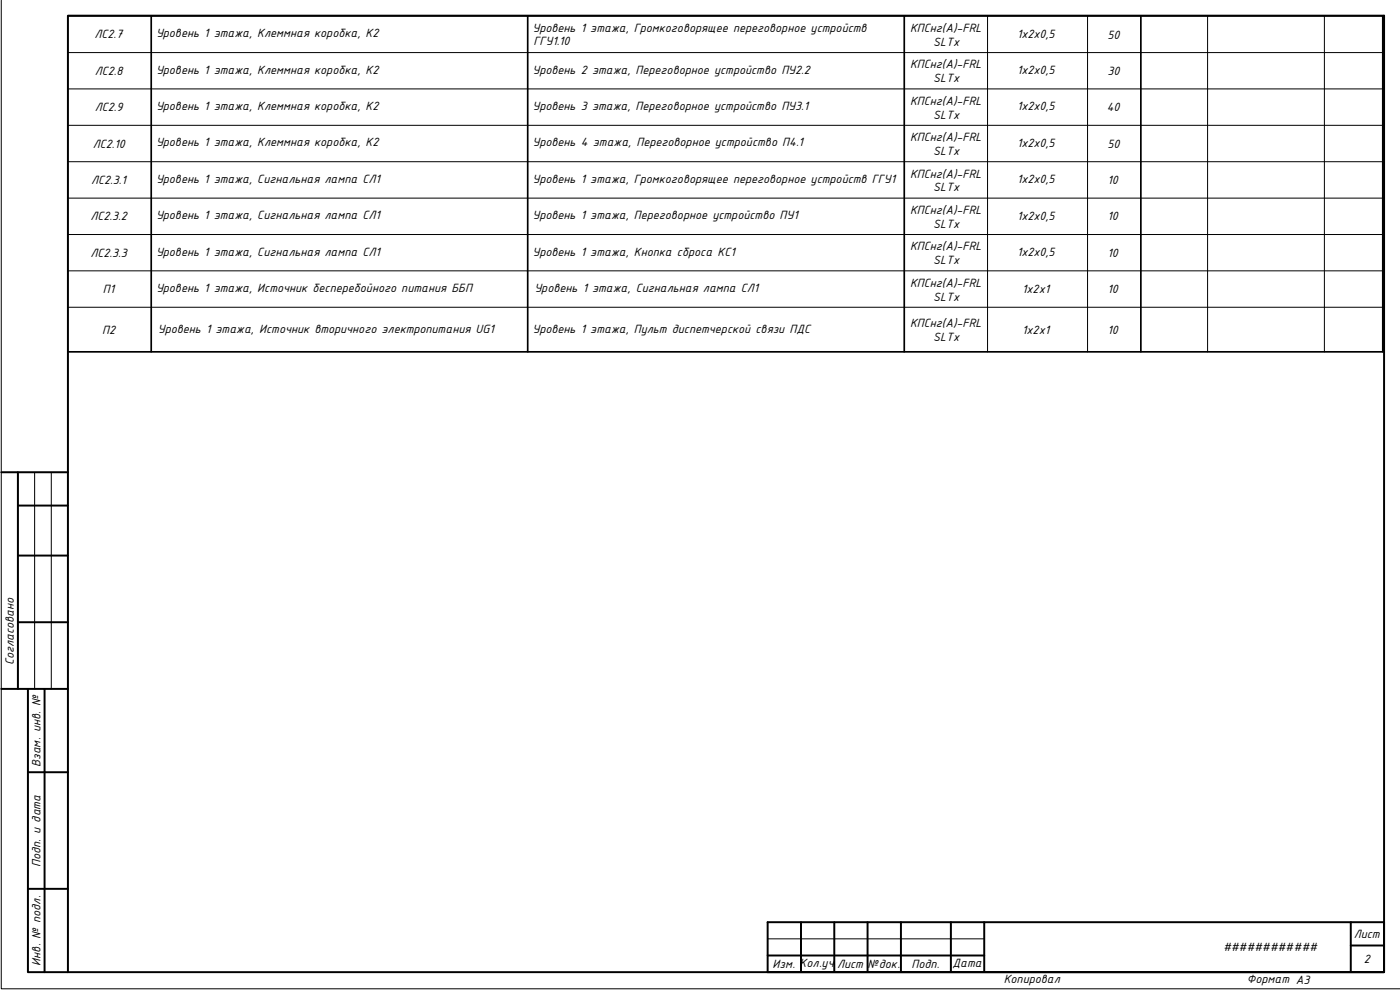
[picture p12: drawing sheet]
<svg xmlns="http://www.w3.org/2000/svg" width="420mm" height="297mm" viewBox="0 0 420 297" stroke-linecap="round" stroke-linejoin="round" font-family="sans-serif">
<defs><g id="words">
<g font-size="3.9">
<text x="28.4" y="11.5">ЛС2.7</text>
<text x="46.8" y="11.2">Уровень 1 этажа, Клеммная коробка, К2</text>
<text x="159.8" y="9.5">Уровень 1 этажа, Громкоговорящее переговорное устройств</text>
<text x="273.1" y="9.6">КПСнг(А)-FRL</text>
<text x="305.2" y="11.3">1х2x0,5</text>
<text x="332.3" y="11.6">50</text>
<text x="160.1" y="13.6">ГГУ1.10</text>
<text x="280.1" y="13.8">SLTx</text>
<text x="28.4" y="22.5">ЛС2.8</text>
<text x="46.8" y="22.1">Уровень 1 этажа, Клеммная коробка, К2</text>
<text x="159.8" y="22.1">Уровень 2 этажа, Переговорное устройство ПУ2.2</text>
<text x="273.1" y="20.5">КПСнг(А)-FRL</text>
<text x="305.2" y="22.2">1х2x0,5</text>
<text x="332.3" y="22.5">30</text>
<text x="280.1" y="24.7">SLTx</text>
<text x="28.4" y="33.4">ЛС2.9</text>
<text x="46.8" y="33">Уровень 1 этажа, Клеммная коробка, К2</text>
<text x="159.8" y="33">Уровень 3 этажа, Переговорное устройство ПУ3.1</text>
<text x="273.1" y="31.4">КПСнг(А)-FRL</text>
<text x="280.1" y="35.6">SLTx</text>
<text x="305.2" y="33.2">1х2x0,5</text>
<text x="332.1" y="33.4">40</text>
<text x="27.9" y="44.3">ЛС2.10</text>
<text x="46.8" y="43.9">Уровень 1 этажа, Клеммная коробка, К2</text>
<text x="159.8" y="43.9">Уровень 4 этажа, Переговорное устройство П4.1</text>
<text x="273.1" y="42.4">КПСнг(А)-FRL</text>
<text x="280.1" y="46.5">SLTx</text>
<text x="305.2" y="44.1">1х2x0,5</text>
<text x="332.3" y="44.3">50</text>
<text x="273.1" y="53.3">КПСнг(А)-FRL</text>
<text x="27.4" y="55.2">ЛС2.3.1</text>
<text x="46.8" y="54.8">Уровень 1 этажа, Cигнальная лампа СЛ1</text>
<text x="159.8" y="54.8">Уровень 1 этажа, Громкоговорящее переговорное устройств ГГУ1</text>
<text x="280.1" y="57.4">SLTx</text>
<text x="305.2" y="55">1х2x0,5</text>
<text x="332.4" y="55.2">10</text>
<text x="46.8" y="65.8">Уровень 1 этажа, Cигнальная лампа СЛ1</text>
<text x="159.8" y="65.8">Уровень 1 этажа, Переговорное устройство ПУ1</text>
<text x="273.1" y="64.2">КПСнг(А)-FRL</text>
<text x="305.2" y="65.9">1х2x0,5</text>
<text x="27.2" y="66.2">ЛС2.3.2</text>
<text x="280.1" y="68.4">SLTx</text>
<text x="332.4" y="66.2">10</text>
<text x="27.2" y="77.1">ЛС2.3.3</text>
<text x="46.8" y="76.7">Уровень 1 этажа, Cигнальная лампа СЛ1</text>
<text x="159.8" y="76.7">Уровень 1 этажа, Кнопка сброса КС1</text>
<text x="273.1" y="75.1">КПСнг(А)-FRL</text>
<text x="305.2" y="76.8">1х2x0,5</text>
<text x="332.4" y="77.1">10</text>
<text x="280.1" y="79.3">SLTx</text>
<text x="30.9" y="88">П1</text>
<text x="46.8" y="87.6">Уровень 1 этажа, Источник бесперебойного питания ББП</text>
<text x="160.4" y="87.6">Уровень 1 этажа, Cигнальная лампа СЛ1</text>
<text x="273.1" y="86">КПСнг(А)-FRL</text>
<text x="306.8" y="88">1х2x1</text>
<text x="332.4" y="88">10</text>
<text x="280.1" y="90.2">SLTx</text>
<text x="30.6" y="100.1">П2</text>
<text x="47.4" y="99.8">Уровень 1 этажа, Источник вторичного электропитания UG1</text>
<text x="159.8" y="99.8">Уровень 1 этажа, Пульт диспетчерской связи ПДС</text>
<text x="273.1" y="98.2">КПСнг(А)-FRL</text>
<text x="306.8" y="100.1">1х2x1</text>
<text x="332.4" y="100.1">10</text>
<text x="280.1" y="102.3">SLTx</text>
<text x="4.1" y="199.5" transform="rotate(-90 4.1 199.5)">Согласовано</text>
<text x="12.1" y="230.1" transform="rotate(-90 12.1 230.1)">Взам. инв. №</text>
<text x="12.1" y="260.1" transform="rotate(-90 12.1 260.1)">Подп. и дата</text>
<text x="406.3" y="281.4">Лист</text>
<text x="367.1" y="285.4">############</text>
<text x="12.1" y="289.7" transform="rotate(-90 12.1 289.7)">Инв. № подл.</text>
<text x="231.9" y="290.4">Изм. Кол.уч</text>
<text x="251.2" y="290.4">Лист №док.</text>
<text x="273.6" y="290.4">Подп.</text>
<text x="285.8" y="290.2">Дата</text>
<text x="409.3" y="288.9">2</text>
<text x="301.2" y="295.1">Копировал</text>
<text x="374.2" y="295.1">Формат А3</text>
</g>
</g></defs>
<!-- layer: 0 -->
<g fill="none" stroke="#000" stroke-width=".3">
<path d="M.4 .1v296.6h419.8M20.4 4.9h394.6M20.4 15.8h394.6M296.4 4.7v100.9M326.4 4.7v100.9M362.4 4.7v100.9M397.5 4.7v100.9M20.4 26.7h394.6M20.4 37.6h394.6M20.4 48.5h394.6M20.4 59.4h394.6M20.4 70.4h394.6"/>
<path d="M20.4 81.3h394.6M20.4 92.2h394.6M10.4 141.7v65M15.4 141.7v65M230.4 281.7h65"/>
</g>
<path d="M45.4 4.7v100.9M158.4 4.7v100.9M271.4 4.7v100.9M342.4 4.7v100.9M415 4.7v100.9h-394.6" fill="none" stroke="#000" stroke-width=".51"/>
<g fill="none" stroke="#000" stroke-width=".59">
<path d="M20.4 4.7h395v287h-395zM.4 141.7h20M5.4 141.7v65M5.4 151.7h15M5.4 166.7h15M5.4 186.7h15M.4 206.7h20M8.4 206.7v85h12M13.4 206.7v85M8.4 231.7h12M8.4 266.7h12M230.4 276.7h185v15h-185z"/>
<path d="M240.4 276.7v15M250.4 276.7v15M260.4 276.7v15M270.4 276.7v15M285.4 276.7v15M295.4 276.7v15M405.4 276.7v15M230.4 286.7h65M405.4 283.7h10"/>
</g>
<use href="#words"/>
</svg>
